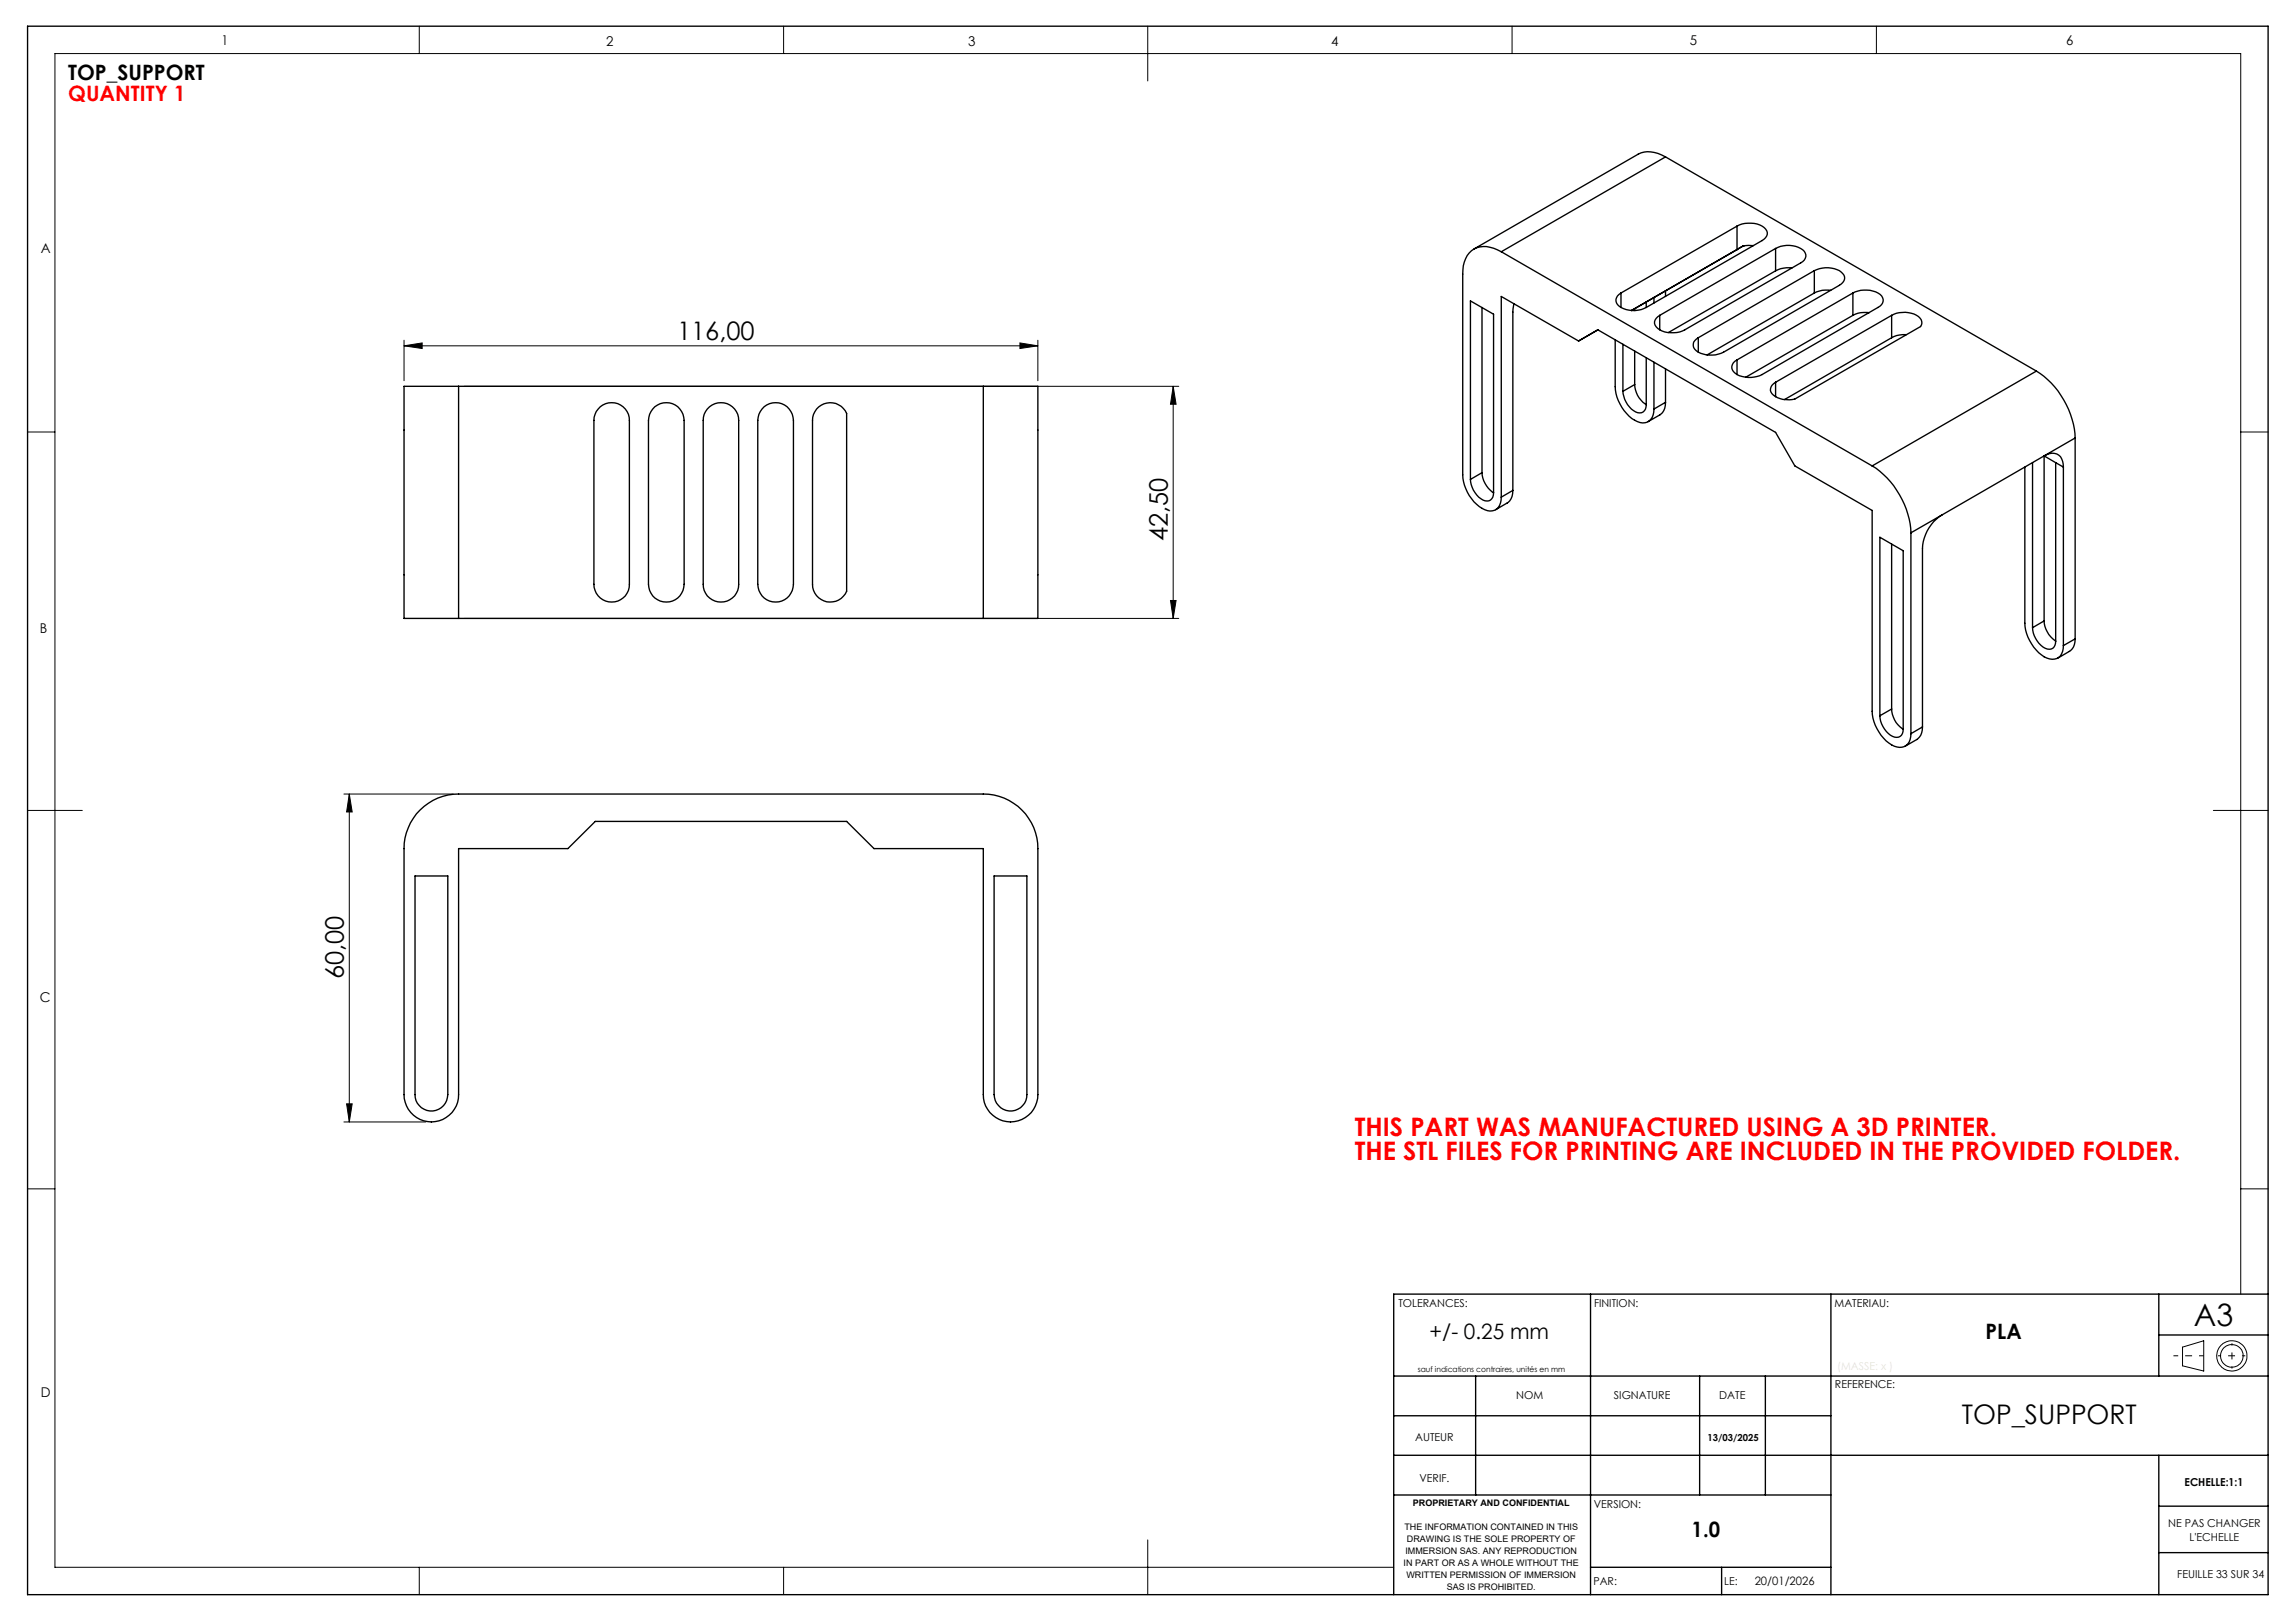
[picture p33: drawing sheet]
<svg xmlns="http://www.w3.org/2000/svg" width="420mm" height="297mm" viewBox="0 0 420 297" stroke-linecap="round" stroke-linejoin="round" font-family="sans-serif">
<defs><g id="words">
<text font-size="5.6" x="401.5" y="242.6">A3</text>
<text font-size="4.9" x="359" y="260.7">TOP_SUPPORT</text>
<g font-size="4.7">
<text x="123.9" y="62.2">116,00</text>
<text x="213.7" y="99" transform="rotate(-90 213.7 99)">42,50</text>
<text x="62.9" y="179.2" transform="rotate(-90 62.9 179.2)">60,00</text>
</g>
<g font-size="4.7" fill="#f00">
<text x="247.9" y="207.8">THIS PART WAS MANUFACTURED USING A 3D PRINTER.</text>
<text x="247.9" y="212.3">THE STL FILES FOR PRINTING ARE INCLUDED IN THE PROVIDED FOLDER.</text>
</g>
<g font-size="3.9">
<text x="12.5" y="14.7">TOP_SUPPORT</text>
<text x="261.6" y="245">+/- 0.25 mm</text>
<text x="363.4" y="245">PLA</text>
<text x="309.6" y="281.3">1.0</text>
</g>
<text font-size="3.9" fill="#f00" x="12.5" y="18.6">QUANTITY 1</text>
<g font-size="2.5">
<text x="40.5" y="8.2">1</text>
<text x="110.9" y="8.4">2</text>
<text x="177.2" y="8.4">3</text>
<text x="243.6" y="8.4">4</text>
<text x="309.3" y="8.2">5</text>
<text x="378.1" y="8.2">6</text>
<text x="7.4" y="46.4">A</text>
<text x="7.3" y="115.8">B</text>
<text x="7.3" y="183.3">C</text>
<text x="7.5" y="255.6">D</text>
</g>
<text font-size="2.1" x="321.1" y="290.1">20/01/2026</text>
<g font-size="2">
<text x="255.9" y="239.1">TOLERANCES:</text>
<text x="291.7" y="239.1">FINITION:</text>
<text x="335.7" y="239.1">MATERIAU:</text>
<text x="277.5" y="256.1">NOM</text>
<text x="295.4" y="256.1">SIGNATURE</text>
<text x="314.6" y="256.1">DATE</text>
<text x="335.8" y="254">REFERENCE:</text>
<text x="259" y="263.6">AUTEUR</text>
<text x="259.8" y="271.2">VERIF.</text>
<text x="291.7" y="276">VERSION:</text>
<text x="399.8" y="272">ECHELLE:1:1</text>
<text x="396.8" y="279.5">NE PAS CHANGER</text>
<text x="400.7" y="282">L'ECHELLE</text>
<text x="291.6" y="290.1">PAR:</text>
<text x="315.5" y="290.1">LE:</text>
<text x="398.5" y="288.7">FEUILLE 33 SUR 34</text>
</g>
<text font-size="1.8" x="312.5" y="263.7">13/03/2025</text>
<g font-size="1.6">
<text x="258.6" y="275.6">PROPRIETARY AND CONFIDENTIAL</text>
<text x="257" y="280">THE INFORMATION CONTAINED IN THIS</text>
<text x="256.9" y="286.6">IN PART OR AS A WHOLE WITHOUT THE</text>
<text x="257.2" y="284.4">IMMERSION SAS. ANY REPRODUCTION</text>
<text x="257.5" y="282.2">DRAWING IS THE SOLE PROPERTY OF</text>
<text x="257.4" y="288.8">WRITTEN PERMISSION OF IMMERSION</text>
<text x="264.8" y="291">SAS IS PROHIBITED.</text>
</g>
<text font-size="1.4" x="259.5" y="251">sauf indications contraires, unités en mm</text>
</g></defs>
<g fill="none" stroke="#000" stroke-width=".25">
<path d="M5 4.8h410.1v287h-410.1zM304.8 28.7a5.2 5.2 0 0 0-5-.5l-30.1 17.4M304.8 28.7l67.9 39.2M304.8 28.7l-30.1 17.4M271.2 56.3v30.2M274.7 46.1a4.8 4.8 0 0 0-5.4-.2 5.3 5.3 0 0 0-1.6 4.3v36.7a7.3 7.3 0 0 0 4.5 6.5 1.95 1.95 0 0 0 2.5-1.9v-.5M274.7 46.1l67.9 39.2M277.1 55.6l-.2 1.5v32.6M296.7 53.6a1.41 1.41 0 0 0-1 1.3 1.41 1.41 0 0 0 1 1.4 5 5 0 0 0 4.6 0M296.7 53.6v2.7M299.2 56.5v.3M301.3 55.3v1"/>
<path d="M302.7 54.4v1.1M303.7 57.7v2.7M304.8 53.2v1.1M317.9 41.4a4.8 4.8 0 0 1 5.2 .5 1.31 1.31 0 0 1-.6 2.1l-21.2 12.3M317.9 41.4l-21.2 12.2M317.9 41.4v4.3M318.9 45l-1 .7M318.9 45h.1M318.9 45l-20.3 11.8 19.3-11.1M320.9 44.9l-2 .1M324.9 45.5a4.7 4.7 0 0 1 5.3 .5 1.34 1.34 0 0 1-.7 2.1l-21.2 12.3a4.8 4.8 0 0 1-5.2-.6 1.31 1.31 0 0 1 .6-2.1M324.9 45.5l-21.2 12.2"/>
<path d="M324.9 45.5v4.1M324.9 49.6l-19.6 11.3M327.9 49l-1.5 .1-1.5 .5M332 49.5a4.9 4.9 0 0 1 5 .3 1.34 1.34 0 0 1 .6 1.3 1.34 1.34 0 0 1-1 1.1l-21.2 12.2a4.8 4.8 0 0 1-5.2-.5 1.35 1.35 0 0 1 .6-2.1M332 49.5l-21.2 12.3M332 49.5v4.1M332 53.6l-19.6 11.3M335 53.1h-1.5l-1.5 .5M339.1 53.6a4.8 4.8 0 0 1 5.2 .5 1.34 1.34 0 0 1-.6 2.2l-21.2 12.2a4.8 4.8 0 0 1-5.3-.5 1.34 1.34 0 0 1 .7-2.1M339.1 53.6l-21.2 12.3M339.1 53.6v4.1M339.1 57.7l-19.6 11.3"/>
<path d="M342.1 57.2h-1a3.9 3.9 0 0 0-2 .5M346.2 57.7a4.6 4.6 0 0 1 5.2 .5 1.2 1.2 0 0 1 .1 1.6l-23 13.2a4.1 4.1 0 0 1-4.4-1.2 1.46 1.46 0 0 1 .8-1.8M346.2 57.7l-21.3 12.3M346.2 57.7v4.1M83.9 70.7h-10v42.5h10M83.9 70.7v42.5M83.9 70.7h96.1M109.9 74.4a3.2 3.2 0 0 1 3.4-.4 3.2 3.2 0 0 1 1.9 2.9v30a3.2 3.2 0 0 1-3.3 3.3 3.2 3.2 0 0 1-3.2-3.3v-30a3.4 3.4 0 0 1 1.2-2.5zM119.8 74.4a3.3 3.3 0 0 1 3.5-.4 3.3 3.3 0 0 1 1.9 2.9v30a3.3 3.3 0 0 1-3.3 3.3 3.3 3.3 0 0 1-3.2-3.3v-30a3.4 3.4 0 0 1 1.1-2.5zM129.4 74.9a3.2 3.2 0 0 1 3.6-1 3.2 3.2 0 0 1 2.2 3v30a3.2 3.2 0 0 1-3.3 3.3 3.2 3.2 0 0 1-3.2-3.3v-30a2.98 2.98 0 0 1 .7-2zM139.8 74.4a3.3 3.3 0 0 1 3.5-.4 3.3 3.3 0 0 1 1.9 2.9v30a3.3 3.3 0 0 1-3.3 3.3 3.3 3.3 0 0 1-3.2-3.3v-30a3.4 3.4 0 0 1 1.1-2.5zM149.4 74.9a3.3 3.3 0 0 1 5.5 .8v32.5a3.2 3.2 0 0 1-3.6 1.9 3.2 3.2 0 0 1-2.6-3.2v-30a3.1 3.1 0 0 1 .7-2z"/>
<path d="M180 70.7h9.9v42.5h-9.9M180 70.7v42.5M295.6 62.2v8.6a7.6 7.6 0 0 0 4 6.3 1.99 1.99 0 0 0 3-1.7l.1-.5M297 71.6a4.4 4.4 0 0 0 2.7 3.9 1.25 1.25 0 0 0 1.6-1.5M297 63v8.6M299.2 70.4a4.5 4.5 0 0 0 2.1 3.6M299.2 70.4l-2.2 1.2M299.2 64.2v6.2M301.3 65.5v8.5M302.7 66.3v8.6M304.8 73.6a2.48 2.48 0 0 1-1 2.3l-2.2 1.2M304.8 73.6l-2.1 1.3"/>
<path d="M304.8 67.5v6.1M310.8 61.8v2.6M317.9 65.9v2.6M324.9 70v2.6M346.2 61.8l-19.6 11.3M348.9 61.2l-1.8 .2-.9 .4M372.7 67.9a15.7 15.7 0 0 1 7.1 12.2M372.7 67.9l-30.1 17.4M269.1 87.7a4.5 4.5 0 0 0 2.7 3.9 1.25 1.25 0 0 0 1.5-1.4M269.1 87.7v-32.6l4.2 2.4v32.7M271.2 86.5a4.7 4.7 0 0 0 2.1 3.7M271.2 86.5l-2.1 1.2"/>
<path d="M274.7 91v-36.7l14.2 8.1 3.5-2 32.5 18.7 3.6 6.2 14.1 8.1v36.8a7.8 7.8 0 0 0 4.1 6.4 2.12 2.12 0 0 0 2.2-.2 2.12 2.12 0 0 0 .8-2.1M276.9 89.7a2.48 2.48 0 0 1-1.1 2.3l-2.1 1.3M276.9 89.7l-2.2 1.3M342.6 85.3a15.7 15.7 0 0 1 7.1 12.2M346.2 99.6v30.1M349.7 97.5v36.8M355.4 94.3a7.7 7.7 0 0 0-3.6 6.1v32.6M355.4 94.3l-5.7 3.2M370.6 85.5v28.5a7.8 7.8 0 0 0 4 6.4 2.09 2.09 0 0 0 2.2-.2 2.09 2.09 0 0 0 .8-2.1M372 84.7v30.2M374.1 83.4a2.08 2.08 0 0 1 3.4 1l.1 1.1M374.1 83.4l-18.7 10.9"/>
<path d="M374.1 83.4l2.1 1.3M374.1 83.4v30.2M376.2 84.7l1.4 .8M376.2 84.7v32.6M377.6 85.5v32.6M379.8 80.1l-5.7 3.3M379.8 80.1v36.8M83.9 113.2h96.1M372 114.9a4.4 4.4 0 0 0 2.7 3.9 1.21 1.21 0 0 0 1.5-1.5M374.1 113.6a4.9 4.9 0 0 0 2.1 3.7M374.1 113.6l-2.1 1.3M379.8 116.9a2.39 2.39 0 0 1-1.1 2.3l-2.1 1.2"/>
<path d="M379.8 116.9l-2.2 1.2M344 131a4.4 4.4 0 0 0 2.7 3.9 1.24 1.24 0 0 0 1.6-1.4M344 131v-32.7l4.3 2.5v32.7M346.2 129.7a4.6 4.6 0 0 0 2.1 3.8M346.2 129.7l-2.2 1.3M351.8 133a2.48 2.48 0 0 1-1 2.3l-2.1 1.3M351.8 133l-2.1 1.3M76.9 148.2a9.8 9.8 0 0 1 7-2.9h96.1a10 10 0 0 1 9.9 10v45a5 5 0 0 1-5 5 5 5 0 0 1-4.9-5v-45h-20.1l-5-5h-46l-5 5h-20v45a5 5 0 0 1-5 5 5 5 0 0 1-5-5v-45a10.2 10.2 0 0 1 3-7.1zM76 160.3h6v40a3 3 0 0 1-3 3 3 3 0 0 1-3-3zM181.9 160.3h6v40a3 3 0 0 1-3 3 3 3 0 0 1-3-3zM291.1 236.8v55M335.1 236.8v55"/>
<path d="M395.1 236.8v15M415.1 236.8h-160v55M255.1 251.8h160M255.1 259.1h80M270.1 251.8v21.8M311 251.8v21.8M323.1 251.8v21.8M395.1 244.3h20M255.1 266.3h160M255.1 273.6h80M395.1 275.6h20M395.1 266.3v25.5"/>
<path d="M291.1 286.8h44M315.1 286.8v5M395.1 284.1h20"/>
</g>
<g fill="none" stroke="#000" stroke-width=".18">
<path d="M76.7 4.8v5M143.4 4.8v5M210 4.8v10M276.7 4.8v5M343.4 4.8v5M5 79.1h5.1M73.9 63.3l3.4-.5v1zM73.9 62.3v7.4M73.9 63.3h116M84.9 70.7h130.8M186.7 62.8l3.2 .5-3.2 .5zM189.9 62.3v7.4"/>
<path d="M214.7 70.7l.5 3.3h-1zM214.7 70.7v42.5M410.1 79.1h5M84.9 113.2h130.8M214.2 109.9h1l-.5 3.3zM5 148.3h10.1M62.9 145.3h20M63.9 145.3l.6 3.3h-1.1zM63.9 145.3v60M405.1 148.3h10M5 217.6h5.1M62.9 205.3h15"/>
<path d="M63.4 202h1.1l-.6 3.3zM410.1 217.6h5M410.1 236.8v-227h-400v277h245M399.4 246.5l3.9-1.1v5.5l-3.9-1zM76.7 286.8v5M143.4 286.8v5M210 281.8v10"/>
<circle cx="408.4" cy="248.1" r="2.08"/>
<circle cx="408.4" cy="248.1" r="2.78"/>
</g>
<path d="M397.8 248.1h5.5" fill="none" stroke="#000" stroke-width=".18" stroke-dasharray="30.5 1.3 1.3 1.3" stroke-dashoffset="29.6" stroke-linecap="butt"/>
<path d="M408.5 245.8v4.6" fill="none" stroke="#000" stroke-width=".18" stroke-dasharray="30.5 1.3 1.3 1.3" stroke-dashoffset="30.1" stroke-linecap="butt"/>
<path d="M405.9 248.1h5" fill="none" stroke="#000" stroke-width=".18" stroke-dasharray="30.5 1.3 1.3 1.3" stroke-dashoffset="29.9" stroke-linecap="butt"/>
<g fill="#000">
<path d="M186.7 62.8l3.2 .5-3.2 .5zM73.9 63.3l3.4-.5v1z"/>
<path d="M214.2 109.9h1l-.5 3.3zM214.7 70.7l.5 3.3h-1z"/>
<path d="M63.9 145.3l.6 3.3h-1.1zM63.4 202h1.1l-.6 3.3z"/>
</g>
<use href="#words"/>
</svg>
